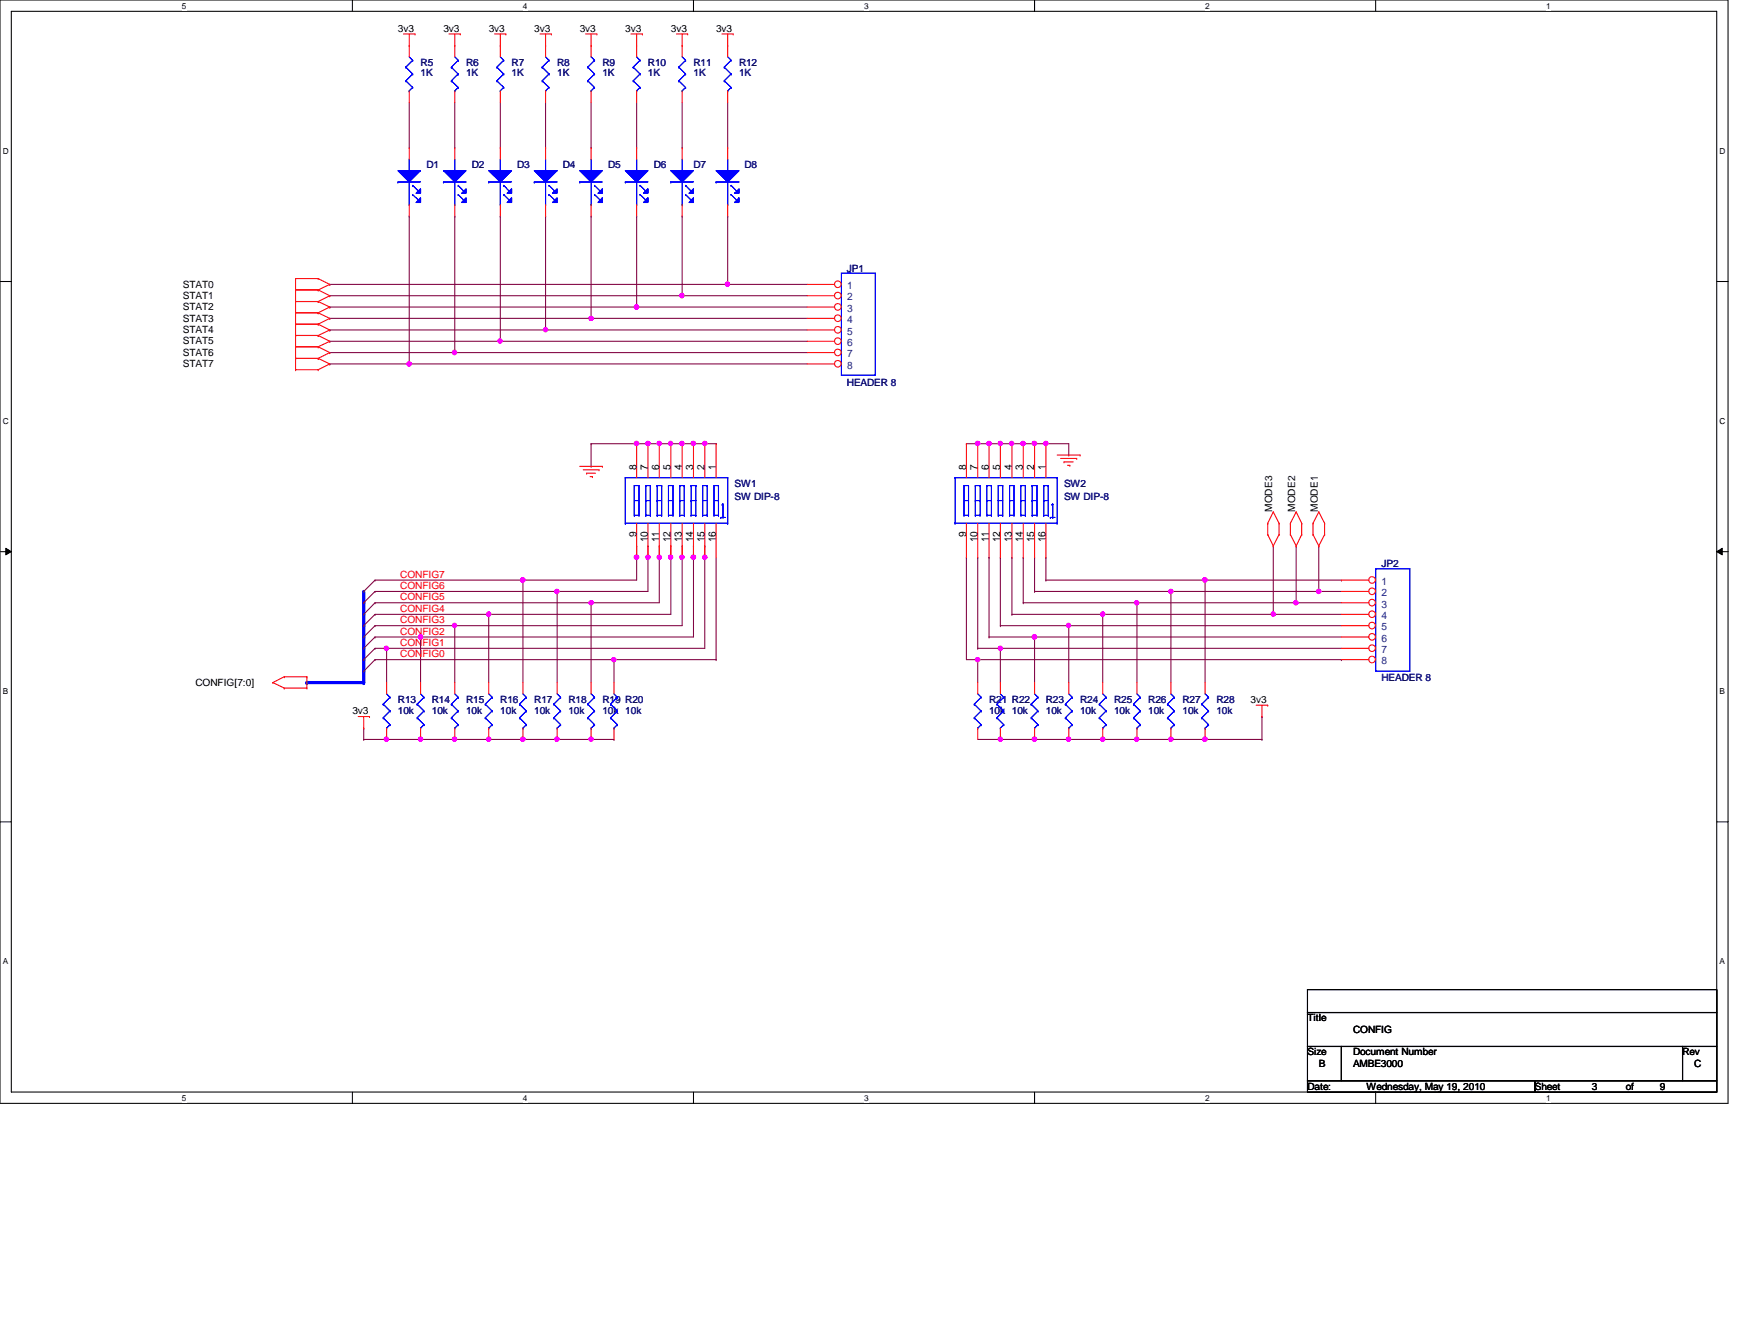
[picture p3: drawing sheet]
<svg xmlns="http://www.w3.org/2000/svg" width="279mm" height="216mm" viewBox="0 0 279 216" stroke-linecap="round" stroke-linejoin="round" font-family="sans-serif">
<defs><g id="words">
<g font-size="1.7" fill="#004080">
<text x="136.3" y="46.5">1</text>
<text x="136.3" y="48.3">2</text>
<text x="136.3" y="50.1">3</text>
<text x="136.3" y="51.9">4</text>
<text x="136.3" y="53.8">5</text>
<text x="136.3" y="55.6">6</text>
<text x="136.3" y="57.4">7</text>
<text x="136.3" y="59.3">8</text>
<text x="222.2" y="94">1</text>
<text x="222.2" y="95.8">2</text>
<text x="222.2" y="97.7">3</text>
<text x="222.2" y="99.5">4</text>
<text x="222.2" y="101.3">5</text>
<text x="222.2" y="103.2">6</text>
<text x="222.2" y="105">7</text>
<text x="222.2" y="106.8">8</text>
</g>
<g font-size="1.7">
<text x="102.4" y="75.5" transform="rotate(-90 102.4 75.5)">8</text>
<text x="104.2" y="75.5" transform="rotate(-90 104.2 75.5)">7</text>
<text x="106" y="75.5" transform="rotate(-90 106 75.5)">6</text>
<text x="107.9" y="75.5" transform="rotate(-90 107.9 75.5)">5</text>
<text x="109.7" y="75.5" transform="rotate(-90 109.7 75.5)">4</text>
<text x="111.5" y="75.5" transform="rotate(-90 111.5 75.5)">3</text>
<text x="113.3" y="75.5" transform="rotate(-90 113.3 75.5)">2</text>
<text x="115.1" y="75.5" transform="rotate(-90 115.1 75.5)">1</text>
<text x="155.4" y="75.5" transform="rotate(-90 155.4 75.5)">8</text>
<text x="157.2" y="75.5" transform="rotate(-90 157.2 75.5)">7</text>
<text x="159" y="75.5" transform="rotate(-90 159 75.5)">6</text>
<text x="160.9" y="75.5" transform="rotate(-90 160.9 75.5)">5</text>
<text x="162.7" y="75.5" transform="rotate(-90 162.7 75.5)">4</text>
<text x="164.5" y="75.5" transform="rotate(-90 164.5 75.5)">3</text>
<text x="166.4" y="75.5" transform="rotate(-90 166.4 75.5)">2</text>
<text x="168.2" y="75.5" transform="rotate(-90 168.2 75.5)">1</text>
<text x="102.4" y="86.3" transform="rotate(-90 102.4 86.3)">9</text>
<text x="104.2" y="87.2" transform="rotate(-90 104.2 87.2)">10</text>
<text x="106" y="87.2" transform="rotate(-90 106 87.2)">11</text>
<text x="107.9" y="87.2" transform="rotate(-90 107.9 87.2)">12</text>
<text x="109.7" y="87.2" transform="rotate(-90 109.7 87.2)">13</text>
<text x="111.5" y="87.2" transform="rotate(-90 111.5 87.2)">14</text>
<text x="113.3" y="87.2" transform="rotate(-90 113.3 87.2)">15</text>
<text x="115.1" y="87.2" transform="rotate(-90 115.1 87.2)">16</text>
<text x="155.4" y="86.3" transform="rotate(-90 155.4 86.3)">9</text>
<text x="157.2" y="87.2" transform="rotate(-90 157.2 87.2)">10</text>
<text x="159" y="87.2" transform="rotate(-90 159 87.2)">11</text>
<text x="160.9" y="87.2" transform="rotate(-90 160.9 87.2)">12</text>
<text x="162.7" y="87.2" transform="rotate(-90 162.7 87.2)">13</text>
<text x="164.5" y="87.2" transform="rotate(-90 164.5 87.2)">14</text>
<text x="166.4" y="87.2" transform="rotate(-90 166.4 87.2)">15</text>
<text x="168.2" y="87.2" transform="rotate(-90 168.2 87.2)">16</text>
</g>
<g font-size="1.6">
<text x="64" y="5.1">3v3</text>
<text x="71.3" y="5.1">3v3</text>
<text x="78.6" y="5.1">3v3</text>
<text x="85.9" y="5.1">3v3</text>
<text x="93.3" y="5.1">3v3</text>
<text x="100.6" y="5.1">3v3</text>
<text x="107.9" y="5.1">3v3</text>
<text x="115.2" y="5.1">3v3</text>
<text x="29.4" y="46.2">STAT0</text>
<text x="29.4" y="48">STAT1</text>
<text x="29.4" y="49.9">STAT2</text>
<text x="29.4" y="51.7">STAT3</text>
<text x="29.4" y="53.6">STAT4</text>
<text x="29.4" y="55.4">STAT5</text>
<text x="29.4" y="57.2">STAT6</text>
<text x="29.4" y="59.1">STAT7</text>
<text x="204.6" y="82.3" transform="rotate(-90 204.6 82.3)">MODE3</text>
<text x="208.3" y="82.3" transform="rotate(-90 208.3 82.3)">MODE2</text>
<text x="212" y="82.3" transform="rotate(-90 212 82.3)">MODE1</text>
<text x="31.5" y="110.2">CONFIG[7:0]</text>
<text x="201.2" y="113">3v3</text>
<text x="56.7" y="114.8">3v3</text>
<text x="210.3" y="164.2">Title</text>
<text x="217.6" y="166">CONFIG</text>
<text x="210.3" y="169.7">Size</text>
<text x="212.1" y="171.5">B</text>
<text x="217.6" y="169.7">Document Number</text>
<text x="217.6" y="171.5">AMBE3000</text>
<text x="270.6" y="169.7">Rev</text>
<text x="272.5" y="171.5">C</text>
<text x="210.3" y="175.2">Date:</text>
<text x="219.8" y="175.2">Wednesday, May 19, 2010</text>
<text x="246.9" y="175.2">Sheet</text>
<text x="256" y="175.2">3</text>
<text x="261.5" y="175.2">of</text>
<text x="267" y="175.2">9</text>
</g>
<g font-size="1.6" fill="#000080">
<text x="67.6" y="10.6">R5</text>
<text x="75" y="10.6">R6</text>
<text x="82.3" y="10.6">R7</text>
<text x="89.6" y="10.6">R8</text>
<text x="96.9" y="10.6">R9</text>
<text x="104.2" y="10.6">R10</text>
<text x="111.5" y="10.6">R11</text>
<text x="118.9" y="10.6">R12</text>
<text x="67.6" y="12.2">1K</text>
<text x="75" y="12.2">1K</text>
<text x="82.3" y="12.2">1K</text>
<text x="89.6" y="12.2">1K</text>
<text x="96.9" y="12.2">1K</text>
<text x="104.2" y="12.2">1K</text>
<text x="111.5" y="12.2">1K</text>
<text x="118.9" y="12.2">1K</text>
<text x="68.6" y="27.1">D1</text>
<text x="75.9" y="27.1">D2</text>
<text x="83.2" y="27.1">D3</text>
<text x="90.5" y="27.1">D4</text>
<text x="97.8" y="27.1">D5</text>
<text x="105.2" y="27.1">D6</text>
<text x="111.5" y="27.1">D7</text>
<text x="119.8" y="27.1">D8</text>
<text x="136.2" y="43.7">JP1</text>
<text x="136.2" y="62">HEADER 8</text>
<text x="118.2" y="78.2">SW1</text>
<text x="118.2" y="80.4">SW DIP-8</text>
<text x="171.2" y="78.2">SW2</text>
<text x="171.2" y="80.4">SW DIP-8</text>
<text x="222.2" y="91.2">JP2</text>
<text x="64" y="113">R13</text>
<text x="69.5" y="113">R14</text>
<text x="75" y="113">R15</text>
<text x="80.5" y="113">R16</text>
<text x="85.9" y="113">R17</text>
<text x="91.4" y="113">R18</text>
<text x="96.9" y="113">R19 R20</text>
<text x="159.1" y="113">R21 R22</text>
<text x="168.2" y="113">R23</text>
<text x="173.7" y="113">R24</text>
<text x="179.2" y="113">R25</text>
<text x="184.7" y="113">R26</text>
<text x="190.2" y="113">R27</text>
<text x="195.7" y="113">R28</text>
<text x="222.2" y="109.5">HEADER 8</text>
<text x="64" y="114.8">10k</text>
<text x="69.5" y="114.8">10k</text>
<text x="75" y="114.8">10k</text>
<text x="80.5" y="114.8">10k</text>
<text x="85.9" y="114.8">10k</text>
<text x="91.4" y="114.8">10k</text>
<text x="96.9" y="114.8">10k 10k</text>
<text x="159.1" y="114.8">10k 10k</text>
<text x="168.2" y="114.8">10k</text>
<text x="173.7" y="114.8">10k</text>
<text x="179.2" y="114.8">10k</text>
<text x="184.7" y="114.8">10k</text>
<text x="190.2" y="114.8">10k</text>
<text x="195.7" y="114.8">10k</text>
</g>
<g font-size="1.6" fill="#f00">
<text x="64.4" y="94.7">CONFIG6</text>
<text x="64.4" y="92.9">CONFIG7</text>
<text x="64.4" y="98.4">CONFIG4</text>
<text x="64.4" y="100.2">CONFIG3</text>
<text x="64.4" y="96.5">CONFIG5</text>
<text x="64.4" y="103.8">CONFIG1</text>
<text x="64.4" y="102">CONFIG2</text>
<text x="64.4" y="105.7">CONFIG0</text>
</g>
<g font-size="1.3">
<text x="29.3" y="1.4">5</text>
<text x="84.1" y="1.4">4</text>
<text x="139" y="1.4">3</text>
<text x="193.8" y="1.4">2</text>
<text x="248.7" y="1.4">1</text>
<text x=".5" y="24.7">D</text>
<text x="276.6" y="24.7">D</text>
<text x=".5" y="68.2">C</text>
<text x="276.6" y="68.2">C</text>
<text x=".5" y="111.6">B</text>
<text x="276.6" y="111.6">B</text>
<text x=".5" y="155">A</text>
<text x="276.6" y="155">A</text>
<text x="29.3" y="177">5</text>
<text x="84.1" y="177">4</text>
<text x="139" y="177">3</text>
<text x="193.8" y="177">2</text>
<text x="248.7" y="177">1</text>
</g>
</g></defs>
<path d="M0 0h278v177.4h-278zM1.8 1.8h274.3v173.8h-274.3z" fill="none" stroke="#000" stroke-width=".17"/>
<g fill="#fff">
<path d="M29.3 .2h.7v1.5h-.7z"/>
<path d="M29.3 175.8h.7v1.4h-.7z"/>
</g>
<path d="M56.7 0v1.8M56.7 175.6v1.8" fill="none" stroke="#000" stroke-width=".17"/>
<g fill="#fff">
<path d="M84.1 .2h.7v1.5h-.7z"/>
<path d="M84.1 175.8h.7v1.4h-.7z"/>
</g>
<path d="M111.5 0v1.8M111.5 175.6v1.8" fill="none" stroke="#000" stroke-width=".17"/>
<g fill="#fff">
<path d="M139 .2h.7v1.5h-.7z"/>
<path d="M139 175.8h.7v1.4h-.7z"/>
</g>
<path d="M166.4 0v1.8M166.4 175.6v1.8" fill="none" stroke="#000" stroke-width=".17"/>
<g fill="#fff">
<path d="M193.8 .2h.8v1.5h-.8z"/>
<path d="M193.8 175.8h.8v1.4h-.8z"/>
</g>
<path d="M221.3 0v1.8M221.3 175.6v1.8" fill="none" stroke="#000" stroke-width=".17"/>
<g fill="#fff">
<path d="M248.7 .2h.7v1.5h-.7z"/>
<path d="M248.7 175.8h.7v1.4h-.7z"/>
<path d="M.5 23.5h.9v1.5h-.9z"/>
<path d="M276.6 23.5h.9v1.5h-.9z"/>
<path d="M.5 67h.9v1.5h-.9z"/>
<path d="M276.6 67h.9v1.5h-.9z"/>
</g>
<path d="M0 45.3h1.8M276.1 45.3h1.9" fill="none" stroke="#000" stroke-width=".17"/>
<g fill="#fff">
<path d="M.5 110.4h.8v1.5h-.8z"/>
<path d="M276.6 110.4h.9v1.5h-.9z"/>
</g>
<path d="M0 88.7h1.8M276.1 88.7h1.9" fill="none" stroke="#000" stroke-width=".17"/>
<path d="M.9 88.1l.9 .6-.9 .5zM276.1 88.7l.9-.6v1.1z" fill="#000"/>
<path d="M.9 88.1l.9 .6-.9 .5zM276.1 88.7l.9-.6v1.1z" fill="none" stroke="#000" stroke-width=".16"/>
<g fill="#fff">
<path d="M.5 153.8h.8v1.5h-.8z"/>
<path d="M276.6 153.8h.9v1.5h-.9z"/>
</g>
<path d="M0 132.1h1.8M276.1 132.1h1.9" fill="none" stroke="#000" stroke-width=".17"/>
<path d="M111.5 71.3h.1M111.5 71.3h1.9" fill="none" stroke="#800040" stroke-width=".17"/>
<circle cx="111.5" cy="71.3" r=".36" fill="#f0f"/>
<circle cx="111.5" cy="71.3" r=".36" fill="none" stroke="#f0f" stroke-width=".17"/>
<path d="M107.9 71.3h.1M107.9 71.3h1.8" fill="none" stroke="#800040" stroke-width=".17"/>
<circle cx="107.9" cy="71.3" r=".34" fill="#f0f"/>
<circle cx="107.9" cy="71.3" r=".34" fill="none" stroke="#f0f" stroke-width=".17"/>
<path d="M109.7 71.3h.1M109.7 71.3h1.8" fill="none" stroke="#800040" stroke-width=".17"/>
<circle cx="109.7" cy="71.3" r=".34" fill="#f0f"/>
<circle cx="109.7" cy="71.3" r=".34" fill="none" stroke="#f0f" stroke-width=".17"/>
<path d="M95.1 71.3h.1M95.1 71.3h7.3M104.2 71.3h.1M104.2 71.3h1.8" fill="none" stroke="#800040" stroke-width=".17"/>
<circle cx="104.2" cy="71.3" r=".34" fill="#f0f"/>
<circle cx="104.2" cy="71.3" r=".34" fill="none" stroke="#f0f" stroke-width=".17"/>
<path d="M102.4 71.3h.1M102.4 71.3h1.8" fill="none" stroke="#800040" stroke-width=".17"/>
<circle cx="102.4" cy="71.3" r=".36" fill="#f0f"/>
<circle cx="102.4" cy="71.3" r=".36" fill="none" stroke="#f0f" stroke-width=".17"/>
<path d="M106 71.3h.1M106 71.3h1.9" fill="none" stroke="#800040" stroke-width=".17"/>
<circle cx="106" cy="71.3" r=".34" fill="#f0f"/>
<circle cx="106" cy="71.3" r=".34" fill="none" stroke="#f0f" stroke-width=".17"/>
<path d="M157.3 71.3h.1M157.3 71.3h1.8" fill="none" stroke="#800040" stroke-width=".17"/>
<circle cx="157.2" cy="71.3" r=".36" fill="#f0f"/>
<circle cx="157.2" cy="71.3" r=".36" fill="none" stroke="#f0f" stroke-width=".17"/>
<path d="M168.2 71.3h.1M168.2 71.3h3.7" fill="none" stroke="#800040" stroke-width=".17"/>
<circle cx="168.2" cy="71.3" r=".34" fill="#f0f"/>
<circle cx="168.2" cy="71.3" r=".34" fill="none" stroke="#f0f" stroke-width=".17"/>
<path d="M159.1 71.3h.1M159.1 71.3h1.8" fill="none" stroke="#800040" stroke-width=".17"/>
<circle cx="159.1" cy="71.3" r=".34" fill="#f0f"/>
<circle cx="159.1" cy="71.3" r=".34" fill="none" stroke="#f0f" stroke-width=".17"/>
<path d="M160.9 71.3h.1M160.9 71.3h1.9" fill="none" stroke="#800040" stroke-width=".17"/>
<circle cx="160.9" cy="71.3" r=".34" fill="#f0f"/>
<circle cx="160.9" cy="71.3" r=".34" fill="none" stroke="#f0f" stroke-width=".17"/>
<path d="M162.8 71.3h.1M162.8 71.3h1.8" fill="none" stroke="#800040" stroke-width=".17"/>
<circle cx="162.7" cy="71.3" r=".34" fill="#f0f"/>
<circle cx="162.7" cy="71.3" r=".34" fill="none" stroke="#f0f" stroke-width=".17"/>
<path d="M164.6 71.3h.1M164.6 71.3h1.8" fill="none" stroke="#800040" stroke-width=".17"/>
<circle cx="164.5" cy="71.3" r=".34" fill="#f0f"/>
<circle cx="164.5" cy="71.3" r=".34" fill="none" stroke="#f0f" stroke-width=".17"/>
<path d="M102.4 89.6h.1M102.4 89.6v3.7" fill="none" stroke="#800040" stroke-width=".17"/>
<circle cx="102.4" cy="89.6" r=".36" fill="#f0f"/>
<circle cx="102.4" cy="89.6" r=".36" fill="none" stroke="#f0f" stroke-width=".17"/>
<path d="M104.2 89.6h.1M104.2 89.6v5.5" fill="none" stroke="#800040" stroke-width=".17"/>
<circle cx="104.2" cy="89.6" r=".34" fill="#f0f"/>
<circle cx="104.2" cy="89.6" r=".34" fill="none" stroke="#f0f" stroke-width=".17"/>
<path d="M89.6 95.1h.1M89.6 95.1h14.6" fill="none" stroke="#800040" stroke-width=".17"/>
<circle cx="89.6" cy="95.1" r=".34" fill="#f0f"/>
<circle cx="89.6" cy="95.1" r=".34" fill="none" stroke="#f0f" stroke-width=".17"/>
<path d="M106 89.6h.1M106 89.6v7.3" fill="none" stroke="#800040" stroke-width=".17"/>
<circle cx="106" cy="89.6" r=".34" fill="#f0f"/>
<circle cx="106" cy="89.6" r=".34" fill="none" stroke="#f0f" stroke-width=".17"/>
<path d="M107.9 89.6h.1M107.9 89.6v9.2" fill="none" stroke="#800040" stroke-width=".17"/>
<circle cx="107.9" cy="89.6" r=".34" fill="#f0f"/>
<circle cx="107.9" cy="89.6" r=".34" fill="none" stroke="#f0f" stroke-width=".17"/>
<path d="M78.6 98.8h.1M78.6 98.8h29.3" fill="none" stroke="#800040" stroke-width=".17"/>
<circle cx="78.6" cy="98.7" r=".34" fill="#f0f"/>
<circle cx="78.6" cy="98.7" r=".34" fill="none" stroke="#f0f" stroke-width=".17"/>
<path d="M109.7 89.6h.1M109.7 89.6v11" fill="none" stroke="#800040" stroke-width=".17"/>
<circle cx="109.7" cy="89.6" r=".34" fill="#f0f"/>
<circle cx="109.7" cy="89.6" r=".34" fill="none" stroke="#f0f" stroke-width=".17"/>
<path d="M73.2 100.6h.1M73.2 100.6h36.5" fill="none" stroke="#800040" stroke-width=".17"/>
<circle cx="73.1" cy="100.5" r=".34" fill="#f0f"/>
<circle cx="73.1" cy="100.5" r=".34" fill="none" stroke="#f0f" stroke-width=".17"/>
<path d="M111.5 89.6h.1M111.5 89.6v12.8" fill="none" stroke="#800040" stroke-width=".17"/>
<circle cx="111.5" cy="89.6" r=".36" fill="#f0f"/>
<circle cx="111.5" cy="89.6" r=".36" fill="none" stroke="#f0f" stroke-width=".17"/>
<path d="M67.6 102.4h.1M67.6 102.4h43.9" fill="none" stroke="#800040" stroke-width=".17"/>
<circle cx="67.6" cy="102.4" r=".35" fill="#f0f"/>
<circle cx="67.6" cy="102.4" r=".35" fill="none" stroke="#f0f" stroke-width=".17"/>
<path d="M113.4 89.6h.1M113.4 89.6v14.6" fill="none" stroke="#800040" stroke-width=".17"/>
<circle cx="113.4" cy="89.6" r=".34" fill="#f0f"/>
<circle cx="113.4" cy="89.6" r=".34" fill="none" stroke="#f0f" stroke-width=".17"/>
<path d="M62.2 104.2h.1M62.2 104.2h51.2" fill="none" stroke="#800040" stroke-width=".17"/>
<circle cx="62.1" cy="104.2" r=".34" fill="#f0f"/>
<circle cx="62.1" cy="104.2" r=".34" fill="none" stroke="#f0f" stroke-width=".17"/>
<g fill="none" stroke="#800040" stroke-width=".17">
<path d="M160.9 89.6h.1M160.9 89.6v11M162.8 89.6h.1M162.8 89.6v9.2M164.6 89.6h.1M164.6 89.6v7.3M166.4 89.6h.1M166.4 89.6v5.5M168.2 89.6h.1M168.2 89.6v3.7M204.8 98.8h.1M204.8 98.8h11"/>
<path d="M208.5 96.9h.1M208.5 96.9h7.3M212.1 95.1h.1M212.1 95.1h3.7M171.9 100.6h.1M171.9 100.6h43.9"/>
</g>
<circle cx="171.9" cy="100.5" r=".34" fill="#f0f"/>
<circle cx="171.9" cy="100.5" r=".34" fill="none" stroke="#f0f" stroke-width=".17"/>
<path d="M159.1 89.6h.1M159.1 89.6v12.8M166.4 102.4h.1M166.4 102.4h49.4" fill="none" stroke="#800040" stroke-width=".17"/>
<circle cx="166.4" cy="102.4" r=".37" fill="#f0f"/>
<circle cx="166.4" cy="102.4" r=".37" fill="none" stroke="#f0f" stroke-width=".17"/>
<path d="M157.3 89.6h.1M157.3 89.6v14.6M160.9 104.2h.1M160.9 104.2h54.9" fill="none" stroke="#800040" stroke-width=".17"/>
<circle cx="160.9" cy="104.2" r=".34" fill="#f0f"/>
<circle cx="160.9" cy="104.2" r=".34" fill="none" stroke="#f0f" stroke-width=".17"/>
<path d="M166.4 71.3h.1M166.4 71.3h1.8" fill="none" stroke="#800040" stroke-width=".17"/>
<circle cx="166.4" cy="71.3" r=".36" fill="#f0f"/>
<circle cx="166.4" cy="71.3" r=".36" fill="none" stroke="#f0f" stroke-width=".17"/>
<path d="M84.1 93.3h.1M84.1 93.3h18.3" fill="none" stroke="#800040" stroke-width=".17"/>
<circle cx="84.1" cy="93.2" r=".37" fill="#f0f"/>
<circle cx="84.1" cy="93.2" r=".37" fill="none" stroke="#f0f" stroke-width=".17"/>
<path d="M60.3 95.1h.1M60.3 95.1h29.3M89.6 95.1h.1M89.6 95.1v14.6M95.1 96.9h.1M95.1 96.9h10.9" fill="none" stroke="#800040" stroke-width=".17"/>
<circle cx="95.1" cy="96.9" r=".34" fill="#f0f"/>
<circle cx="95.1" cy="96.9" r=".34" fill="none" stroke="#f0f" stroke-width=".17"/>
<g fill="none" stroke="#800040" stroke-width=".17">
<path d="M60.3 98.8h.1M60.3 98.8h18.3M78.6 98.8h.1M78.6 98.8v10.9M162.8 98.8h.1M162.8 98.8h14.6M164.6 96.9h.1M164.6 96.9h18.3M166.4 95.1h.1M166.4 95.1h21.9M168.2 93.3h.1M168.2 93.3h25.6"/>
<path d="M177.4 98.8h.1M177.4 98.8v10.9M182.9 96.9h.1M182.9 96.9v12.8M188.3 95.1h.1M188.3 95.1v14.6M193.8 93.3h.1M193.8 93.3v16.4M60.3 100.6h.1M60.3 102.4h.1M60.3 104.2h.1M60.3 100.6h12.9"/>
<path d="M60.3 102.4h7.3M60.3 104.2h1.9M62.2 104.2h.1M62.2 104.2v5.5M67.6 102.4h.1M67.6 102.4v7.3M73.2 100.6h.1M73.2 100.6v9.1M89.6 118.9h.1M89.6 118.9h5.5M157.3 104.2h.1M157.3 104.2h3.6"/>
<path d="M159.1 102.4h.1M159.1 102.4h7.3M160.9 104.2h.1M160.9 100.6h.1M160.9 100.6h11M160.9 104.2v5.5M166.4 102.4h.1M166.4 102.4v7.3M171.9 100.6h.1M171.9 100.6v9.1"/>
</g>
<circle cx="89.6" cy="118.8" r=".34" fill="#f0f"/>
<circle cx="89.6" cy="118.8" r=".34" fill="none" stroke="#f0f" stroke-width=".17"/>
<path d="M84.1 118.9h.1M84.1 118.9h5.5" fill="none" stroke="#800040" stroke-width=".17"/>
<circle cx="84.1" cy="118.8" r=".36" fill="#f0f"/>
<circle cx="84.1" cy="118.8" r=".36" fill="none" stroke="#f0f" stroke-width=".17"/>
<path d="M67.6 118.9h.1M67.6 118.9h5.6" fill="none" stroke="#800040" stroke-width=".17"/>
<circle cx="67.6" cy="118.8" r=".34" fill="#f0f"/>
<circle cx="67.6" cy="118.8" r=".34" fill="none" stroke="#f0f" stroke-width=".17"/>
<path d="M58.5 118.9h.1M58.5 118.9h3.7M73.2 118.9h.1M73.2 118.9h5.4" fill="none" stroke="#800040" stroke-width=".17"/>
<circle cx="73.1" cy="118.8" r=".34" fill="#f0f"/>
<circle cx="73.1" cy="118.8" r=".34" fill="none" stroke="#f0f" stroke-width=".17"/>
<path d="M62.2 118.9h.1M62.2 118.9h5.4" fill="none" stroke="#800040" stroke-width=".17"/>
<circle cx="62.1" cy="118.8" r=".34" fill="#f0f"/>
<circle cx="62.1" cy="118.8" r=".34" fill="none" stroke="#f0f" stroke-width=".17"/>
<path d="M78.6 118.9h.1M78.6 118.9h5.5" fill="none" stroke="#800040" stroke-width=".17"/>
<circle cx="78.6" cy="118.8" r=".34" fill="#f0f"/>
<circle cx="78.6" cy="118.8" r=".34" fill="none" stroke="#f0f" stroke-width=".17"/>
<path d="M160.9 118.9h5.5M166.4 118.9h.1" fill="none" stroke="#800040" stroke-width=".17"/>
<circle cx="160.9" cy="118.8" r=".34" fill="#f0f"/>
<circle cx="160.9" cy="118.8" r=".34" fill="none" stroke="#f0f" stroke-width=".17"/>
<circle cx="166.4" cy="118.8" r=".36" fill="#f0f"/>
<circle cx="166.4" cy="118.8" r=".36" fill="none" stroke="#f0f" stroke-width=".17"/>
<path d="M182.9 118.9h5.4M188.3 118.9h.1" fill="none" stroke="#800040" stroke-width=".17"/>
<circle cx="188.3" cy="118.8" r=".34" fill="#f0f"/>
<circle cx="188.3" cy="118.8" r=".34" fill="none" stroke="#f0f" stroke-width=".17"/>
<path d="M171.9 118.9h5.5M177.4 118.9h.1" fill="none" stroke="#800040" stroke-width=".17"/>
<circle cx="177.4" cy="118.8" r=".34" fill="#f0f"/>
<circle cx="177.4" cy="118.8" r=".34" fill="none" stroke="#f0f" stroke-width=".17"/>
<path d="M166.4 118.9h5.5M171.9 118.9h.1" fill="none" stroke="#800040" stroke-width=".17"/>
<circle cx="171.9" cy="118.8" r=".34" fill="#f0f"/>
<circle cx="171.9" cy="118.8" r=".34" fill="none" stroke="#f0f" stroke-width=".17"/>
<path d="M177.4 118.9h5.5M182.9 118.9h.1M193.8 118.9h9.2M203 118.9h.1" fill="none" stroke="#800040" stroke-width=".17"/>
<circle cx="182.8" cy="118.8" r=".34" fill="#f0f"/>
<circle cx="182.8" cy="118.8" r=".34" fill="none" stroke="#f0f" stroke-width=".17"/>
<path d="M188.3 118.9h5.5M193.8 118.9h.1" fill="none" stroke="#800040" stroke-width=".17"/>
<circle cx="193.8" cy="118.8" r=".36" fill="#f0f"/>
<circle cx="193.8" cy="118.8" r=".36" fill="none" stroke="#f0f" stroke-width=".17"/>
<path d="M58.5 95.1v1.8" fill="none" stroke="#00f" stroke-width=".51"/>
<circle cx="58.5" cy="96.9" r=".25" fill="#00f"/>
<path d="M49.4 109.7h9.1" fill="none" stroke="#00f" stroke-width=".51"/>
<circle cx="49.4" cy="109.7" r=".25" fill="#00f"/>
<path d="M58.5 96.9v1.9" fill="none" stroke="#00f" stroke-width=".51"/>
<circle cx="58.5" cy="98.8" r=".25" fill="#00f"/>
<path d="M58.5 98.8v1.8" fill="none" stroke="#00f" stroke-width=".51"/>
<circle cx="58.5" cy="100.6" r=".25" fill="#00f"/>
<path d="M58.5 100.6v1.8" fill="none" stroke="#00f" stroke-width=".51"/>
<circle cx="58.5" cy="102.4" r=".25" fill="#00f"/>
<path d="M58.5 102.4v1.8" fill="none" stroke="#00f" stroke-width=".51"/>
<circle cx="58.5" cy="104.2" r=".25" fill="#00f"/>
<path d="M58.5 104.2v1.8" fill="none" stroke="#00f" stroke-width=".51"/>
<circle cx="58.5" cy="106" r=".25" fill="#00f"/>
<path d="M58.5 106v1.9" fill="none" stroke="#00f" stroke-width=".51"/>
<circle cx="58.5" cy="107.9" r=".25" fill="#00f"/>
<g fill="none" stroke="#800040" stroke-width=".17">
<path d="M113.4 71.3h1.8M115.2 71.3h.1M102.4 87.8h.1M102.4 87.8v1.8M104.2 87.8h.1M104.2 87.8v1.8M106 87.8h.1M106 87.8v1.8M107.9 87.8h.1M107.9 87.8v1.8M109.7 87.8h.1M109.7 87.8v1.8"/>
<path d="M111.5 87.8h.1M111.5 87.8v1.8M113.4 87.8h.1M113.4 87.8v1.8"/>
</g>
<circle cx="113.4" cy="71.3" r=".34" fill="#f0f"/>
<circle cx="113.4" cy="71.3" r=".34" fill="none" stroke="#f0f" stroke-width=".17"/>
<path d="M155.4 71.3h.1M155.4 71.3h1.9M115.2 89.6v16.4M98.8 106h.1M98.8 106h16.4M115.2 106h.1" fill="none" stroke="#800040" stroke-width=".17"/>
<circle cx="98.7" cy="106" r=".34" fill="#f0f"/>
<circle cx="98.7" cy="106" r=".34" fill="none" stroke="#f0f" stroke-width=".17"/>
<path d="M155.4 89.6h.1M155.4 89.6v16.4h1.9M157.3 106h.1" fill="none" stroke="#800040" stroke-width=".17"/>
<path d="M58.5 107.9v1.8" fill="none" stroke="#00f" stroke-width=".51"/>
<circle cx="58.5" cy="109.7" r=".25" fill="#00f"/>
<path d="M60.3 106h.1M60.3 106h38.5M95.1 118.9h3.7M98.8 106h.1M98.8 118.9h.1M98.8 106v3.7M157.3 106h.1M157.3 118.9h3.6M157.3 106v3.7M160.9 118.9h.1" fill="none" stroke="#800040" stroke-width=".17"/>
<circle cx="95.1" cy="118.8" r=".34" fill="#f0f"/>
<circle cx="95.1" cy="118.8" r=".34" fill="none" stroke="#f0f" stroke-width=".17"/>
<path d="M95.1 75h.1M95.1 71.3v3.7M171.9 73.2h.1M171.9 71.3v1.9M58.5 117.1h.1M58.5 117.1v1.8M157.3 106h58.5M203 115.2h.1M203 115.2v3.7M215.8 106h.1" fill="none" stroke="#800040" stroke-width=".17"/>
<circle cx="157.2" cy="106" r=".36" fill="#f0f"/>
<circle cx="157.2" cy="106" r=".36" fill="none" stroke="#f0f" stroke-width=".17"/>
<path d="M193.8 93.3h22M215.8 93.3h.1" fill="none" stroke="#800040" stroke-width=".17"/>
<circle cx="193.8" cy="93.2" r=".37" fill="#f0f"/>
<circle cx="193.8" cy="93.2" r=".37" fill="none" stroke="#f0f" stroke-width=".17"/>
<path d="M87.8 34.8h.1M87.8 34.8v18.2" fill="none" stroke="#800040" stroke-width=".17"/>
<circle cx="87.8" cy="53" r=".34" fill="#f0f"/>
<circle cx="87.8" cy="53" r=".34" fill="none" stroke="#f0f" stroke-width=".17"/>
<path d="M95.1 34.8h.1M95.1 34.8v16.4M102.4 34.8h.1M102.4 34.8v14.6M109.7 34.8h.1M109.7 34.8v12.7" fill="none" stroke="#800040" stroke-width=".17"/>
<circle cx="109.7" cy="47.5" r=".35" fill="#f0f"/>
<circle cx="109.7" cy="47.5" r=".35" fill="none" stroke="#f0f" stroke-width=".17"/>
<path d="M117.1 34.8h.1M117.1 34.8v10.9M117.1 45.7h.1M117.1 45.7h12.7" fill="none" stroke="#800040" stroke-width=".17"/>
<circle cx="117" cy="45.7" r=".34" fill="#f0f"/>
<circle cx="117" cy="45.7" r=".34" fill="none" stroke="#f0f" stroke-width=".17"/>
<path d="M53 45.7h.1M53 47.5h.1M53 45.7h64.1M53 47.5h76.8M102.4 49.4h.1M102.4 49.4h27.4M109.7 47.5h.1" fill="none" stroke="#800040" stroke-width=".17"/>
<circle cx="102.4" cy="49.4" r=".36" fill="#f0f"/>
<circle cx="102.4" cy="49.4" r=".36" fill="none" stroke="#f0f" stroke-width=".17"/>
<path d="M53 49.4h.1M53 49.4h49.4M95.1 51.2h.1M95.1 51.2h34.7" fill="none" stroke="#800040" stroke-width=".17"/>
<circle cx="95.1" cy="51.2" r=".34" fill="#f0f"/>
<circle cx="95.1" cy="51.2" r=".34" fill="none" stroke="#f0f" stroke-width=".17"/>
<path d="M53 51.2h.1M53 53h.1M53 51.2h42.1M53 53h76.8M80.5 54.9h.1M80.5 54.9h49.3M87.8 53h.1" fill="none" stroke="#800040" stroke-width=".17"/>
<circle cx="80.4" cy="54.8" r=".34" fill="#f0f"/>
<circle cx="80.4" cy="54.8" r=".34" fill="none" stroke="#f0f" stroke-width=".17"/>
<path d="M80.5 34.8h.1M80.5 34.8v20.1h-27.5M53 54.9h.1M73.2 56.7h.1M73.2 56.7h56.6" fill="none" stroke="#800040" stroke-width=".17"/>
<circle cx="73.1" cy="56.7" r=".35" fill="#f0f"/>
<circle cx="73.1" cy="56.7" r=".35" fill="none" stroke="#f0f" stroke-width=".17"/>
<path d="M65.8 34.8h.1M65.8 34.8v23.7M73.2 34.8h.1M73.2 34.8v21.9M65.8 58.5h.1M65.8 58.5h64" fill="none" stroke="#800040" stroke-width=".17"/>
<circle cx="65.8" cy="58.5" r=".36" fill="#f0f"/>
<circle cx="65.8" cy="58.5" r=".36" fill="none" stroke="#f0f" stroke-width=".17"/>
<g fill="none" stroke="#800040" stroke-width=".17">
<path d="M65.8 16.5v7.2M73.2 16.5v7.2M80.5 16.5v7.2M87.8 16.5v7.2M95.1 16.5v7.2M102.4 16.5v7.2M109.7 16.5v7.2M117.1 16.5v7.2M65.8 23.7h.1M73.2 23.7h.1M80.5 23.7h.1M87.8 23.7h.1"/>
<path d="M95.1 23.7h.1M102.4 23.7h.1M109.7 23.7h.1M117.1 23.7h.1M53 56.7h.1M53 58.5h.1M53 56.7h20.2M53 58.5h12.8M60.3 93.3h.1M60.3 96.9h.1M60.3 93.3h23.8M60.3 96.9h34.8"/>
<path d="M84.1 93.3h.1M84.1 93.3v16.4M95.1 96.9h.1M95.1 96.9v12.8M212.1 87.8h.1M212.1 87.8v7.3"/>
</g>
<circle cx="212.1" cy="95.1" r=".36" fill="#f0f"/>
<circle cx="212.1" cy="95.1" r=".36" fill="none" stroke="#f0f" stroke-width=".17"/>
<path d="M188.3 95.1h.1M188.3 95.1h23.8" fill="none" stroke="#800040" stroke-width=".17"/>
<circle cx="188.3" cy="95.1" r=".34" fill="#f0f"/>
<circle cx="188.3" cy="95.1" r=".34" fill="none" stroke="#f0f" stroke-width=".17"/>
<path d="M208.5 87.8h.1M208.5 87.8v9.1" fill="none" stroke="#800040" stroke-width=".17"/>
<circle cx="208.4" cy="96.9" r=".34" fill="#f0f"/>
<circle cx="208.4" cy="96.9" r=".34" fill="none" stroke="#f0f" stroke-width=".17"/>
<path d="M182.9 96.9h.1M182.9 96.9h25.6" fill="none" stroke="#800040" stroke-width=".17"/>
<circle cx="182.8" cy="96.9" r=".34" fill="#f0f"/>
<circle cx="182.8" cy="96.9" r=".34" fill="none" stroke="#f0f" stroke-width=".17"/>
<path d="M204.8 87.8h.1M204.8 87.8v11" fill="none" stroke="#800040" stroke-width=".17"/>
<circle cx="204.8" cy="98.7" r=".34" fill="#f0f"/>
<circle cx="204.8" cy="98.7" r=".34" fill="none" stroke="#f0f" stroke-width=".17"/>
<path d="M177.4 98.8h.1M177.4 98.8h27.4" fill="none" stroke="#800040" stroke-width=".17"/>
<circle cx="177.4" cy="98.7" r=".34" fill="#f0f"/>
<circle cx="177.4" cy="98.7" r=".34" fill="none" stroke="#f0f" stroke-width=".17"/>
<g fill="none" stroke="#f00" stroke-width=".17">
<path d="M64.9 5.5h1.9M65.8 7.3h.1M65.8 5.5v1.8M66.8 5.5h.1M72.2 5.5h1.8M73.2 7.3h.1M73.2 5.5v1.8M74 5.5h.1M79.5 5.5h1.9M80.5 7.3h.1M80.5 5.5v1.8M81.4 5.5h.1"/>
<path d="M86.9 5.5h1.8M87.8 7.3h.1M87.8 5.5v1.8M88.7 5.5h.1M94.2 5.5h1.8M95.1 7.3h.1M95.1 5.5v1.8M96 5.5h.1M101.5 5.5h1.8M102.4 7.3h.1M102.4 5.5v1.8M103.3 5.5h.1"/>
<path d="M108.8 5.5h1.8M109.7 7.3h.1M109.7 5.5v1.8M110.6 5.5h.1M116.1 5.5h1.8M117.1 7.3h.1M117.1 5.5v1.8M117.9 5.5h.1M47.5 46.6h.1M47.5 44.8h.1M47.5 48.5h.1M47.5 50.3h.1"/>
<path d="M47.5 52.1h.1M47.5 53.9h.1M47.5 55.8h.1M47.5 57.6h.1M47.5 59.4h.1M47.5 44.8h3.7M47.5 46.6h3.7M47.5 44.8v14.6M47.5 48.5h3.7M47.5 50.3h3.7M47.5 52.1h3.7M47.5 53.9h3.7"/>
<path d="M47.5 55.8h3.7M47.5 57.6h3.7M47.5 59.4h3.7M51.2 44.8h.1M51.2 46.6h.1M51.2 48.5h.1M51.2 50.3h.1M51.2 52.1h.1M51.2 53.9h.1M51.2 55.8h.1M51.2 57.6h.1M51.2 59.4h.1"/>
<path d="M51.2 44.8l1.8 .9M51.2 46.6l1.8 .9M51.2 48.5l1.8 .9M51.2 50.3l1.8 .9M51.2 52.1l1.8 .9M51.2 53.9l1.8 1M51.2 55.8l1.8 .9M51.2 57.6l1.8 .9M53 45.7h.1M53 47.5h.1M53 49.4h.1M53 51.2h.1"/>
<path d="M53 53h.1M53 54.9h.1M53 56.7h.1M53 58.5h.1M53 45.7l-1.8 .9M53 47.5l-1.8 1M53 49.4l-1.8 .9M53 51.2l-1.8 .9M53 53l-1.8 .9M53 54.9l-1.8 .9M53 56.7l-1.8 .9M53 58.5l-1.8 .9"/>
<path d="M93.3 75h3.6M93.8 75.5h2.6M94.4 76.1h.1M94.4 76.1h1.4M94.9 76.6h.4M95.3 76.6h.1M96.4 75.5h.1M96.9 75h.1M102.4 71.3v5.5M104.2 71.3v5.5M106 71.3v5.5M107.9 71.3v5.5"/>
<path d="M109.7 71.3v5.5M111.5 71.3v5.5M113.4 71.3v5.5M115.2 71.3v5.5M170.1 73.2h3.6M170.6 73.7h2.6M171.2 74.3h.1M171.2 74.3h1.4M171.7 74.8h.4M172.1 74.8h.1M173.2 73.7h.1M173.7 73.2h.1"/>
<path d="M102.4 84.1v5.5M104.2 84.1v5.5M106 84.1v5.5M107.9 84.1v5.5M109.7 84.1v5.5M111.5 84.1v5.5M113.4 84.1v5.5M115.2 84.1v5.5M203.9 85.9h.1M203.9 84.1h.1M203.9 85.9l.9 1.9M203.9 84.1v1.8"/>
<path d="M204.8 82.3h.1M204.8 87.8h.1M204.8 82.3l-.9 1.8M204.8 82.3l.9 1.8M205.7 84.1h.1M205.7 85.9h.1M205.7 84.1v1.8M205.7 85.9l-.9 1.9M207.6 85.9h.1M207.6 84.1h.1M207.6 85.9l.9 1.9M207.6 84.1v1.8"/>
<path d="M208.5 82.3h.1M208.5 87.8h.1M208.5 82.3l-.9 1.8M208.5 82.3l.9 1.8M209.4 84.1h.1M209.4 85.9h.1M209.4 84.1v1.8M209.4 85.9l-.9 1.9M211.2 85.9h.1M211.2 84.1h.1M211.2 85.9l.9 1.9M211.2 84.1v1.8"/>
<path d="M212.1 82.3h.1M212.1 87.8h.1M212.1 82.3l-.9 1.8M212.1 82.3l1 1.8M213.1 84.1h.1M213.1 85.9h.1M213.1 84.1v1.8M213.1 85.9l-1 1.9M43.9 109.7h.1M43.9 109.7l1.8 .9M45.7 108.8h.1M45.7 110.6h.1"/>
<path d="M45.7 108.8l-1.8 .9M45.7 108.8h3.7M45.7 110.6h3.7M49.4 108.8h.1M49.4 110.6h.1M49.4 108.8v1.8M57.6 115.2h1.8M58.5 117.1h.1M58.5 115.2v1.9M59.4 115.2h.1M89.6 109.7v1.8M89.6 117.1v1.8"/>
<path d="M157.3 109.7v1.8M157.3 117.1v1.8M202.1 113.4h1.8M203 115.2h.1M203 113.4v1.8M203.9 113.4h.1"/>
</g>
<g fill="none" stroke="#800040" stroke-width=".17">
<path d="M58.5 95.1h.1M58.5 96.9h.1M58.5 98.8h.1M60.3 93.3l-1.8 1.8M60.3 95.1l-1.8 1.8M60.3 96.9l-1.8 1.9M60.3 98.8l-1.8 1.8M58.5 100.6h.1M58.5 102.4h.1M58.5 104.2h.1M58.5 106h.1M58.5 107.9h.1"/>
<path d="M60.3 100.6l-1.8 1.8M60.3 102.4l-1.8 1.8M60.3 104.2l-1.8 1.8M60.3 106l-1.8 1.9"/>
</g>
<path d="M210.3 159.1h65.8v3.7h-65.8zM210.3 162.8h65.8v5.4h-65.8zM210.3 168.2h5.5v5.5h-5.5zM210.3 173.7h36.6v1.9h-36.6zM215.8 168.2h54.8v5.5h-54.8zM246.9 173.7h29.2v1.9h-29.2zM270.6 168.2h5.5v5.5h-5.5z" fill="none" stroke="#000" stroke-width=".17"/>
<g fill="none" stroke="#00f" stroke-width=".17">
<path d="M100.6 76.8h.1M100.6 76.8h16.5M100.6 76.8v7.3M102 78.1h.1M102 78.1h.8M102 78.1v4.7M102.8 78.1h.1M102.8 78.1v4.7M103.9 78.1h.1M103.9 78.1h.7M103.9 78.1v4.7M104.6 78.1h.1"/>
<path d="M104.6 78.1v4.7M105.7 78.1h.1M105.7 78.1h.7M105.7 78.1v4.7M106.4 78.1h.1M106.4 78.1v4.7M107.5 78.1h.1M107.5 78.1h.7M107.5 78.1v4.7M108.2 78.1h.1M108.2 78.1v4.7M109.3 78.1h.1"/>
<path d="M109.3 78.1h.8M109.3 78.1v4.7M110.1 78.1h.1M110.1 78.1v4.7M111.2 78.1h.1M111.2 78.1h.7M111.2 78.1v4.7M111.9 78.1h.1M111.9 78.1v4.7M113 78.1h.1M113 78.1h.7M113 78.1v4.7"/>
<path d="M113.7 78.1h.1M113.7 78.1v4.7M114.9 78.1h.1M114.9 78.1v4.7M114.9 78.1h.7M115.6 78.1h.1M115.6 78.1v4.7M117.1 76.8h.1M117.1 76.8v7.3M100.6 84.1h.1M100.6 84.1h16.5M102 82.8h.1"/>
<path d="M102 80.5h.1M102 82.8h.8M102 80.5h.8M102.8 82.8h.1M103.9 82.8h.1M103.9 80.5h.1M103.9 82.8h.7M103.9 80.5h.7M104.6 82.8h.1M105.7 82.8h.1M105.7 80.5h.1M105.7 82.8h.7"/>
<path d="M105.7 80.5h.7M106.4 82.8h.1M107.5 82.8h.1M107.5 80.5h.1M107.5 82.8h.7M107.5 80.5h.7M108.2 82.8h.1M109.3 82.8h.1M109.3 80.5h.1M109.3 82.8h.8M109.3 80.5h.8M110.1 82.8h.1"/>
<path d="M111.2 82.8h.1M111.2 80.5h.1M111.2 82.8h.7M111.2 80.5h.7M111.9 82.8h.1M113 82.8h.1M113 80.5h.1M113 82.8h.7M113 80.5h.7M113.7 82.8h.1M114.9 82.8h.1M114.9 80.5h.1"/>
<path d="M114.9 82.8h.7M114.9 80.5h.7M115.6 82.8h.1M116 83.2h.1M116 83.2h.7M116.3 81h.1M116.3 83.2h.1M116.3 81l-.2 .2M116.3 81v2.2M117.1 84.1h.1M89.1 113.2h.1M89.1 115.4h.1"/>
<path d="M89.1 113.2l1.1 1.1M89.1 115.4l1.1 1.1M89.6 117.1h.1M89.6 111.5l.6 .6M90.2 112.1h.1M90.2 114.3h.1M90.2 116.5h.1M90.2 112.1l-1.1 1.1M90.2 114.3l-1.1 1.1M90.2 116.5l-.6 .6M156.7 113.2h.1M156.7 115.4h.1"/>
<path d="M156.7 113.2l1.1 1.1M156.7 115.4l1.1 1.1M157.3 117.1h.1M157.3 111.5l.5 .6M157.8 112.1h.1M157.8 114.3h.1M157.8 116.5h.1M157.8 112.1l-1.1 1.1M157.8 114.3l-1.1 1.1M157.8 116.5l-.5 .6"/>
</g>
<path d="M93.3 27.4h3.6l-1.8 1.9z" fill="#00f"/>
<path d="M93.3 27.4h3.6l-1.8 1.9z" fill="none" stroke="#00f" stroke-width=".17"/>
<path d="M96.2 31.1l.7-.7v.7z" fill="#00f"/>
<path d="M96.2 31.1l.7-.7v.7z" fill="none" stroke="#00f" stroke-width=".17"/>
<path d="M96.9 31.8v.8h-.7z" fill="#00f"/>
<path d="M93.3 29.3h.1M93.3 29.3h3.6M95.1 27.4h.1M95.1 32.9h.1M95.1 25.6v1.8M95.1 29.3v3.6M95.6 29.8h.1M95.6 31.3h.1M95.6 29.8l1 .9M95.6 31.3l1 .9M96.9 31.8v.8h-.7z" fill="none" stroke="#00f" stroke-width=".17"/>
<path d="M93.3 27.4h3.6l-1.8 1.9z" fill="#00f"/>
<path d="M93.3 27.4h3.6l-1.8 1.9z" fill="none" stroke="#00f" stroke-width=".17"/>
<path d="M96.2 31.1l.7-.7v.7z" fill="#00f"/>
<path d="M96.2 31.1l.7-.7v.7z" fill="none" stroke="#00f" stroke-width=".17"/>
<path d="M96.9 31.8v.8h-.7z" fill="#00f"/>
<g fill="none" stroke="#00f" stroke-width=".17">
<path d="M94.5 10.8h.1M94.5 13h.1M94.5 10.8l1.1 1.1M94.5 13l1.1 1.1M95.1 14.6h.1M95.1 9.1l.5 .6M95.6 9.7h.1M95.6 11.9h.1M95.6 14.1h.1M95.6 9.7l-1.1 1.1M95.6 11.9l-1.1 1.1M95.6 14.1l-.5 .5"/>
<path d="M93.3 29.3h.1M93.3 29.3h3.6M95.1 27.4h.1M95.1 32.9h.1M95.1 25.6v1.8M95.1 29.3v3.6M95.6 29.8h.1M95.6 31.3h.1M95.6 29.8l1 .9M95.6 31.3l1 .9M96.9 31.8v.8h-.7zM94.5 113.2h.1"/>
<path d="M94.5 115.4h.1M94.5 113.2l1.1 1.1M94.5 115.4l1.1 1.1M95.1 117.1h.1M95.1 111.5l.5 .6M95.6 112.1h.1M95.6 114.3h.1M95.6 116.5h.1M95.6 112.1l-1.1 1.1M95.6 114.3l-1.1 1.1M95.6 116.5l-.5 .6M160.4 113.2h.1"/>
<path d="M160.4 115.4h.1M160.4 113.2l1.1 1.1M160.4 115.4l1.1 1.1M160.9 117.1h.1M160.9 111.5l.6 .6M161.5 112.1h.1M161.5 114.3h.1M161.5 116.5h.1M161.5 112.1l-1.1 1.1M161.5 114.3l-1.1 1.1M161.5 116.5l-.6 .6"/>
</g>
<path d="M95.1 7.3v1.8M95.1 14.6v1.9M95.1 23.7v1.9M95.1 32.9v1.9M95.1 109.7v1.8M95.1 117.1v1.8M160.9 109.7v1.8M160.9 117.1v1.8" fill="none" stroke="#f00" stroke-width=".17"/>
<path d="M100.6 27.4h3.6l-1.8 1.9z" fill="#00f"/>
<path d="M100.6 27.4h3.6l-1.8 1.9z" fill="none" stroke="#00f" stroke-width=".17"/>
<path d="M104.2 30.4v.7h-.7z" fill="#00f"/>
<path d="M104.2 30.4v.7h-.7z" fill="none" stroke="#00f" stroke-width=".17"/>
<path d="M104.2 31.8v.8h-.7z" fill="#00f"/>
<path d="M100.6 29.3h.1M100.6 29.3h3.6M102.4 27.4h.1M102.4 32.9h.1M102.4 25.6v1.8M102.4 29.3v3.6M103 29.8h.1M103 31.3h.1M103 29.8l.9 .9M103 31.3l.9 .9M104.2 31.8v.8h-.7z" fill="none" stroke="#00f" stroke-width=".17"/>
<path d="M100.6 27.4h3.6l-1.8 1.9z" fill="#00f"/>
<path d="M100.6 27.4h3.6l-1.8 1.9z" fill="none" stroke="#00f" stroke-width=".17"/>
<path d="M104.2 30.4v.7h-.7z" fill="#00f"/>
<path d="M104.2 30.4v.7h-.7z" fill="none" stroke="#00f" stroke-width=".17"/>
<path d="M104.2 31.8v.8h-.7z" fill="#00f"/>
<g fill="none" stroke="#00f" stroke-width=".17">
<path d="M101.9 10.8h.1M101.9 13h.1M101.9 10.8l1.1 1.1M101.9 13l1.1 1.1M102.4 14.6h.1M102.4 9.1l.6 .6M103 9.7h.1M103 11.9h.1M103 14.1h.1M103 9.7l-1.1 1.1M103 11.9l-1.1 1.1M103 14.1l-.6 .5"/>
<path d="M100.6 29.3h.1M100.6 29.3h3.6M102.4 27.4h.1M102.4 32.9h.1M102.4 25.6v1.8M102.4 29.3v3.6M103 29.8h.1M103 31.3h.1M103 29.8l.9 .9M103 31.3l.9 .9M104.2 31.8v.8h-.7z"/>
</g>
<path d="M102.4 7.3v1.8M102.4 14.6v1.9M102.4 23.7v1.9M102.4 32.9v1.9" fill="none" stroke="#f00" stroke-width=".17"/>
<path d="M85.9 27.4h3.7l-1.8 1.9z" fill="#00f"/>
<path d="M85.9 27.4h3.7l-1.8 1.9z" fill="none" stroke="#00f" stroke-width=".17"/>
<path d="M88.9 31.1l.7-.7v.7z" fill="#00f"/>
<path d="M88.9 31.1l.7-.7v.7z" fill="none" stroke="#00f" stroke-width=".17"/>
<path d="M88.9 32.6l.7-.8v.8z" fill="#00f"/>
<path d="M85.9 29.3h.1M85.9 29.3h3.7M87.8 27.4h.1M87.8 32.9h.1M87.8 25.6v1.8M87.8 29.3v3.6M88.3 29.8h.1M88.3 31.3h.1M88.3 29.8l.9 .9M88.3 31.3l.9 .9M88.9 32.6l.7-.8v.8z" fill="none" stroke="#00f" stroke-width=".17"/>
<path d="M85.9 27.4h3.7l-1.8 1.9z" fill="#00f"/>
<path d="M85.9 27.4h3.7l-1.8 1.9z" fill="none" stroke="#00f" stroke-width=".17"/>
<path d="M88.9 31.1l.7-.7v.7z" fill="#00f"/>
<path d="M88.9 31.1l.7-.7v.7z" fill="none" stroke="#00f" stroke-width=".17"/>
<path d="M88.9 32.6l.7-.8v.8z" fill="#00f"/>
<g fill="none" stroke="#00f" stroke-width=".17">
<path d="M87.2 10.8h.1M87.2 13h.1M87.2 10.8l1.1 1.1M87.2 13l1.1 1.1M87.8 14.6h.1M87.8 9.1l.5 .6M88.3 9.7h.1M88.3 11.9h.1M88.3 14.1h.1M88.3 9.7l-1.1 1.1M88.3 11.9l-1.1 1.1M88.3 14.1l-.5 .5"/>
<path d="M85.9 29.3h.1M85.9 29.3h3.7M87.8 27.4h.1M87.8 32.9h.1M87.8 25.6v1.8M87.8 29.3v3.6M88.3 29.8h.1M88.3 31.3h.1M88.3 29.8l.9 .9M88.3 31.3l.9 .9M88.9 32.6l.7-.8v.8zM221.3 91.4h5.5v16.5h-5.5z"/>
<path d="M165.9 113.2h.1M165.9 115.4h.1M165.9 113.2l1.1 1.1M165.9 115.4l1.1 1.1M166.4 117.1h.1M166.4 111.5l.6 .6M167 112.1h.1M167 114.3h.1M167 116.5h.1M167 112.1l-1.1 1.1M167 114.3l-1.1 1.1M167 116.5l-.6 .6"/>
<path d="M171.4 113.2h.1M171.4 115.4h.1M171.4 113.2l1.1 1.1M171.4 115.4l1.1 1.1M171.9 117.1h.1M171.9 111.5l.6 .6M172.5 112.1h.1M172.5 114.3h.1M172.5 116.5h.1M172.5 112.1l-1.1 1.1M172.5 114.3l-1.1 1.1M172.5 116.5l-.6 .6"/>
<path d="M187.8 113.2h.1M187.8 115.4h.1M187.8 113.2l1.1 1.1M187.8 115.4l1.1 1.1M188.3 117.1h.1M188.3 111.5l.6 .6M188.9 112.1h.1M188.9 114.3h.1M188.9 116.5h.1M188.9 112.1l-1.1 1.1M188.9 114.3l-1.1 1.1M188.9 116.5l-.6 .6"/>
</g>
<path d="M87.8 7.3v1.8M87.8 14.6v1.9M87.8 23.7v1.9M87.8 32.9v1.9M166.4 109.7v1.8M166.4 117.1v1.8M171.9 109.7v1.8M171.9 117.1v1.8M188.3 109.7v1.8M188.3 117.1v1.8" fill="none" stroke="#f00" stroke-width=".17"/>
<circle cx="220.7" cy="93.2" r=".54" fill="#fff"/>
<g fill="none" stroke="#f00" stroke-width=".17">
<path d="M215.8 93.3h4.4"/>
<circle cx="220.7" cy="93.2" r=".54"/>
</g>
<circle cx="220.7" cy="95.1" r=".54" fill="#fff"/>
<g fill="none" stroke="#f00" stroke-width=".17">
<path d="M215.8 95.1h4.4"/>
<circle cx="220.7" cy="95.1" r=".54"/>
</g>
<circle cx="220.7" cy="96.9" r=".54" fill="#fff"/>
<g fill="none" stroke="#f00" stroke-width=".17">
<path d="M215.8 96.9h4.4"/>
<circle cx="220.7" cy="96.9" r=".54"/>
</g>
<circle cx="220.7" cy="98.7" r=".54" fill="#fff"/>
<g fill="none" stroke="#f00" stroke-width=".17">
<path d="M215.8 98.8h4.4"/>
<circle cx="220.7" cy="98.7" r=".54"/>
</g>
<circle cx="220.7" cy="100.6" r=".54" fill="#fff"/>
<g fill="none" stroke="#f00" stroke-width=".17">
<path d="M215.8 100.6h4.4"/>
<circle cx="220.7" cy="100.6" r=".54"/>
</g>
<circle cx="220.7" cy="102.4" r=".54" fill="#fff"/>
<g fill="none" stroke="#f00" stroke-width=".17">
<path d="M215.8 102.4h4.4"/>
<circle cx="220.7" cy="102.4" r=".54"/>
</g>
<circle cx="220.7" cy="104.2" r=".54" fill="#fff"/>
<g fill="none" stroke="#f00" stroke-width=".17">
<path d="M215.8 104.2h4.4"/>
<circle cx="220.7" cy="104.2" r=".54"/>
</g>
<circle cx="220.7" cy="106" r=".54" fill="#fff"/>
<g fill="none" stroke="#f00" stroke-width=".17">
<path d="M215.8 106h4.4"/>
<circle cx="220.7" cy="106" r=".54"/>
</g>
<path d="M107.9 27.4h3.6l-1.8 1.9z" fill="#00f"/>
<path d="M107.9 27.4h3.6l-1.8 1.9z" fill="none" stroke="#00f" stroke-width=".17"/>
<path d="M111.5 30.4v.7h-.7z" fill="#00f"/>
<path d="M111.5 30.4v.7h-.7z" fill="none" stroke="#00f" stroke-width=".17"/>
<path d="M111.5 31.8v.8h-.7z" fill="#00f"/>
<path d="M107.9 29.3h.1M107.9 29.3h3.6M109.7 27.4h.1M109.7 32.9h.1M109.7 25.6v1.8M109.7 29.3v3.6M110.3 29.8h.1M110.3 31.3h.1M110.3 29.8l.9 .9M110.3 31.3l.9 .9M111.5 31.8v.8h-.7z" fill="none" stroke="#00f" stroke-width=".17"/>
<path d="M107.9 27.4h3.6l-1.8 1.9z" fill="#00f"/>
<path d="M107.9 27.4h3.6l-1.8 1.9z" fill="none" stroke="#00f" stroke-width=".17"/>
<path d="M111.5 30.4v.7h-.7z" fill="#00f"/>
<path d="M111.5 30.4v.7h-.7z" fill="none" stroke="#00f" stroke-width=".17"/>
<path d="M111.5 31.8v.8h-.7z" fill="#00f"/>
<g fill="none" stroke="#00f" stroke-width=".17">
<path d="M109.2 10.8h.1M109.2 13h.1M109.2 10.8l1.1 1.1M109.2 13l1.1 1.1M109.7 14.6h.1M109.7 9.1l.6 .6M110.3 9.7h.1M110.3 11.9h.1M110.3 14.1h.1M110.3 9.7l-1.1 1.1M110.3 11.9l-1.1 1.1M110.3 14.1l-.6 .5"/>
<path d="M107.9 29.3h.1M107.9 29.3h3.6M109.7 27.4h.1M109.7 32.9h.1M109.7 25.6v1.8M109.7 29.3v3.6M110.3 29.8h.1M110.3 31.3h.1M110.3 29.8l.9 .9M110.3 31.3l.9 .9M111.5 31.8v.8h-.7zM153.6 76.8h.1"/>
<path d="M153.6 76.8h16.5M153.6 76.8v7.3M155.1 78.1h.1M155.1 78.1h.7M155.1 78.1v4.7M155.8 78.1h.1M155.8 78.1v4.7M156.9 78.1h.1M156.9 78.1h.7M156.9 78.1v4.7M157.6 78.1h.1M157.6 78.1v4.7"/>
<path d="M158.7 78.1h.1M158.7 78.1h.8M158.7 78.1v4.7M159.5 78.1h.1M159.5 78.1v4.7M160.6 78.1h.1M160.6 78.1h.7M160.6 78.1v4.7M161.3 78.1h.1M161.3 78.1v4.7M162.4 78.1h.1M162.4 78.1h.7"/>
<path d="M162.4 78.1v4.7M163.1 78.1h.1M163.1 78.1v4.7M164.2 78.1h.1M164.2 78.1h.7M164.2 78.1v4.7M164.9 78.1h.1M164.9 78.1v4.7M166 78.1h.1M166 78.1h.8M166 78.1v4.7M166.8 78.1h.1"/>
<path d="M166.8 78.1v4.7M167.9 78.1h.1M167.9 78.1v4.7M167.9 78.1h.7M168.6 78.1h.1M168.6 78.1v4.7M170.1 76.8h.1M170.1 76.8v7.3M153.6 84.1h.1M153.6 84.1h16.5M155.1 82.8h.1M155.1 80.5h.1"/>
<path d="M155.1 82.8h.7M155.1 80.5h.7M155.8 82.8h.1M156.9 82.8h.1M156.9 80.5h.1M156.9 82.8h.7M156.9 80.5h.7M157.6 82.8h.1M158.7 82.8h.1M158.7 80.5h.1M158.7 82.8h.8M158.7 80.5h.8"/>
<path d="M159.5 82.8h.1M160.6 82.8h.1M160.6 80.5h.1M160.6 82.8h.7M160.6 80.5h.7M161.3 82.8h.1M162.4 82.8h.1M162.4 80.5h.1M162.4 82.8h.7M162.4 80.5h.7M163.1 82.8h.1M164.2 82.8h.1"/>
<path d="M164.2 80.5h.1M164.2 82.8h.7M164.2 80.5h.7M164.9 82.8h.1M166 82.8h.1M166 80.5h.1M166 82.8h.8M166 80.5h.8M166.8 82.8h.1M167.9 82.8h.1M167.9 80.5h.1M167.9 82.8h.7"/>
<path d="M167.9 80.5h.7M168.6 82.8h.1M169 83.2h.1M169 83.2h.7M169.3 81h.1M169.3 83.2h.1M169.3 81l-.1 .2M169.3 81v2.2M170.1 84.1h.1M67.1 113.2h.1M67.1 115.4h.1M67.1 113.2l1.1 1.1"/>
<path d="M67.1 115.4l1.1 1.1M67.6 117.1h.1M67.6 111.5l.6 .6M68.2 112.1h.1M68.2 114.3h.1M68.2 116.5h.1M68.2 112.1l-1.1 1.1M68.2 114.3l-1.1 1.1M68.2 116.5l-.6 .6M193.3 113.2h.1M193.3 115.4h.1M193.3 113.2l1.1 1.1"/>
<path d="M193.3 115.4l1.1 1.1M193.8 117.1h.1M193.8 111.5l.6 .6M194.4 112.1h.1M194.4 114.3h.1M194.4 116.5h.1M194.4 112.1l-1.1 1.1M194.4 114.3l-1.1 1.1M194.4 116.5l-.6 .6"/>
</g>
<g fill="none" stroke="#f00" stroke-width=".17">
<path d="M109.7 7.3v1.8M109.7 14.6v1.9M109.7 23.7v1.9M109.7 32.9v1.9M155.4 71.3v5.5M157.3 71.3v5.5M159.1 71.3v5.5M160.9 71.3v5.5M162.8 71.3v5.5M164.6 71.3v5.5M166.4 71.3v5.5M168.2 71.3v5.5"/>
<path d="M155.4 84.1v5.5M157.3 84.1v5.5M159.1 84.1v5.5M160.9 84.1v5.5M162.8 84.1v5.5M164.6 84.1v5.5M166.4 84.1v5.5M168.2 84.1v5.5M67.6 109.7v1.8M67.6 117.1v1.8M193.8 109.7v1.8M193.8 117.1v1.8"/>
</g>
<path d="M71.3 27.4h3.7l-1.8 1.9z" fill="#00f"/>
<path d="M71.3 27.4h3.7l-1.8 1.9z" fill="none" stroke="#00f" stroke-width=".17"/>
<path d="M75 30.4v.7h-.7z" fill="#00f"/>
<path d="M75 30.4v.7h-.7z" fill="none" stroke="#00f" stroke-width=".17"/>
<path d="M75 31.8v.8h-.7z" fill="#00f"/>
<path d="M71.3 29.3h.1M71.3 29.3h3.7M73.2 27.4h.1M73.2 32.9h.1M73.2 25.6v1.8M73.2 29.3v3.6M73.7 29.8h.1M73.7 31.3h.1M73.7 29.8l.9 .9M73.7 31.3l.9 .9M75 31.8v.8h-.7z" fill="none" stroke="#00f" stroke-width=".17"/>
<path d="M71.3 27.4h3.7l-1.8 1.9z" fill="#00f"/>
<path d="M71.3 27.4h3.7l-1.8 1.9z" fill="none" stroke="#00f" stroke-width=".17"/>
<path d="M75 30.4v.7h-.7z" fill="#00f"/>
<path d="M75 30.4v.7h-.7z" fill="none" stroke="#00f" stroke-width=".17"/>
<path d="M75 31.8v.8h-.7z" fill="#00f"/>
<g fill="none" stroke="#00f" stroke-width=".17">
<path d="M72.6 10.8h.1M72.6 13h.1M72.6 10.8l1.1 1.1M72.6 13l1.1 1.1M73.2 14.6h.1M73.2 9.1l.5 .6M73.7 9.7h.1M73.7 11.9h.1M73.7 14.1h.1M73.7 9.7l-1.1 1.1M73.7 11.9l-1.1 1.1M73.7 14.1l-.5 .5"/>
<path d="M71.3 29.3h.1M71.3 29.3h3.7M73.2 27.4h.1M73.2 32.9h.1M73.2 25.6v1.8M73.2 29.3v3.6M73.7 29.8h.1M73.7 31.3h.1M73.7 29.8l.9 .9M73.7 31.3l.9 .9M75 31.8v.8h-.7zM61.6 113.2h.1"/>
<path d="M61.6 115.4h.1M61.6 113.2l1.1 1.1M61.6 115.4l1.1 1.1M62.2 117.1h.1M62.2 111.5l.5 .6M62.7 112.1h.1M62.7 114.3h.1M62.7 116.5h.1M62.7 112.1l-1.1 1.1M62.7 114.3l-1.1 1.1M62.7 116.5l-.5 .6M72.6 113.2h.1"/>
<path d="M72.6 115.4h.1M72.6 113.2l1.1 1.1M72.6 115.4l1.1 1.1M73.2 117.1h.1M73.2 111.5l.5 .6M73.7 112.1h.1M73.7 114.3h.1M73.7 116.5h.1M73.7 112.1l-1.1 1.1M73.7 114.3l-1.1 1.1M73.7 116.5l-.5 .6M176.8 113.2h.1"/>
<path d="M176.8 115.4h.1M176.8 113.2l1.1 1.1M176.8 115.4l1.1 1.1M177.4 117.1h.1M177.4 111.5l.5 .6M177.9 112.1h.1M177.9 114.3h.1M177.9 116.5h.1M177.9 112.1l-1.1 1.1M177.9 114.3l-1.1 1.1M177.9 116.5l-.5 .6M182.3 113.2h.1"/>
<path d="M182.3 115.4h.1M182.3 113.2l1.1 1.1M182.3 115.4l1.1 1.1M182.9 117.1h.1M182.9 111.5l.5 .6M183.4 112.1h.1M183.4 114.3h.1M183.4 116.5h.1M183.4 112.1l-1.1 1.1M183.4 114.3l-1.1 1.1M183.4 116.5l-.5 .6"/>
</g>
<path d="M73.2 7.3v1.8M73.2 14.6v1.9M73.2 23.7v1.9M73.2 32.9v1.9M62.2 109.7v1.8M62.2 117.1v1.8M73.2 109.7v1.8M73.2 117.1v1.8M177.4 109.7v1.8M177.4 117.1v1.8M182.9 109.7v1.8M182.9 117.1v1.8" fill="none" stroke="#f00" stroke-width=".17"/>
<path d="M115.2 27.4h3.7l-1.8 1.9z" fill="#00f"/>
<path d="M115.2 27.4h3.7l-1.8 1.9z" fill="none" stroke="#00f" stroke-width=".17"/>
<path d="M118.9 30.4v.7h-.7z" fill="#00f"/>
<path d="M118.9 30.4v.7h-.7z" fill="none" stroke="#00f" stroke-width=".17"/>
<path d="M118.9 31.8v.8h-.7z" fill="#00f"/>
<path d="M115.2 29.3h.1M115.2 29.3h3.7M117.1 27.4h.1M117.1 32.9h.1M117.1 25.6v1.8M117.1 29.3v3.6M117.6 29.8h.1M117.6 31.3h.1M117.6 29.8l.9 .9M117.6 31.3l.9 .9M118.9 31.8v.8h-.7z" fill="none" stroke="#00f" stroke-width=".17"/>
<path d="M115.2 27.4h3.7l-1.8 1.9z" fill="#00f"/>
<path d="M115.2 27.4h3.7l-1.8 1.9z" fill="none" stroke="#00f" stroke-width=".17"/>
<path d="M118.9 30.4v.7h-.7z" fill="#00f"/>
<path d="M118.9 30.4v.7h-.7z" fill="none" stroke="#00f" stroke-width=".17"/>
<path d="M118.9 31.8v.8h-.7z" fill="#00f"/>
<g fill="none" stroke="#00f" stroke-width=".17">
<path d="M116.5 10.8h.1M116.5 13h.1M116.5 10.8l1.1 1.1M116.5 13l1.1 1.1M117.1 14.6h.1M117.1 9.1l.5 .6M117.6 9.7h.1M117.6 11.9h.1M117.6 14.1h.1M117.6 9.7l-1.1 1.1M117.6 11.9l-1.1 1.1M117.6 14.1l-.5 .5"/>
<path d="M115.2 29.3h.1M115.2 29.3h3.7M117.1 27.4h.1M117.1 32.9h.1M117.1 25.6v1.8M117.1 29.3v3.6M117.6 29.8h.1M117.6 31.3h.1M117.6 29.8l.9 .9M117.6 31.3l.9 .9M118.9 31.8v.8h-.7zM98.2 113.2h.1"/>
<path d="M98.2 115.4h.1M98.2 113.2l1.1 1.1M98.2 115.4l1.1 1.1M98.8 117.1h.1M98.8 111.5l.5 .6M99.3 112.1h.1M99.3 114.3h.1M99.3 116.5h.1M99.3 112.1l-1.1 1.1M99.3 114.3l-1.1 1.1M99.3 116.5l-.5 .6"/>
</g>
<path d="M117.1 7.3v1.8M117.1 14.6v1.9M117.1 23.7v1.9M117.1 32.9v1.9M98.8 109.7v1.8M98.8 117.1v1.8" fill="none" stroke="#f00" stroke-width=".17"/>
<path d="M78.6 27.4h3.7l-1.8 1.9z" fill="#00f"/>
<path d="M78.6 27.4h3.7l-1.8 1.9z" fill="none" stroke="#00f" stroke-width=".17"/>
<path d="M81.6 31.1l.7-.7v.7z" fill="#00f"/>
<path d="M81.6 31.1l.7-.7v.7z" fill="none" stroke="#00f" stroke-width=".17"/>
<path d="M82.3 31.8v.8h-.7z" fill="#00f"/>
<path d="M78.6 29.3h.1M78.6 29.3h3.7M80.5 27.4h.1M80.5 32.9h.1M80.5 25.6v1.8M80.5 29.3v3.6M81 29.8h.1M81 31.3h.1M81 29.8l.9 .9M81 31.3l.9 .9M82.3 31.8v.8h-.7z" fill="none" stroke="#00f" stroke-width=".17"/>
<path d="M78.6 27.4h3.7l-1.8 1.9z" fill="#00f"/>
<path d="M78.6 27.4h3.7l-1.8 1.9z" fill="none" stroke="#00f" stroke-width=".17"/>
<path d="M81.6 31.1l.7-.7v.7z" fill="#00f"/>
<path d="M81.6 31.1l.7-.7v.7z" fill="none" stroke="#00f" stroke-width=".17"/>
<path d="M82.3 31.8v.8h-.7z" fill="#00f"/>
<g fill="none" stroke="#00f" stroke-width=".17">
<path d="M79.9 10.8h.1M79.9 13h.1M79.9 10.8l1.1 1.1M79.9 13l1.1 1.1M80.5 14.6h.1M80.5 9.1l.5 .6M81 9.7h.1M81 11.9h.1M81 14.1h.1M81 9.7l-1.1 1.1M81 11.9l-1.1 1.1M81 14.1l-.5 .5"/>
<path d="M78.6 29.3h.1M78.6 29.3h3.7M80.5 27.4h.1M80.5 32.9h.1M80.5 25.6v1.8M80.5 29.3v3.6M81 29.8h.1M81 31.3h.1M81 29.8l.9 .9M81 31.3l.9 .9M82.3 31.8v.8h-.7zM78.1 113.2h.1"/>
<path d="M78.1 115.4h.1M78.1 113.2l1.1 1.1M78.1 115.4l1.1 1.1M78.6 117.1h.1M78.6 111.5l.6 .6M79.2 112.1h.1M79.2 114.3h.1M79.2 116.5h.1M79.2 112.1l-1.1 1.1M79.2 114.3l-1.1 1.1M79.2 116.5l-.6 .6"/>
</g>
<path d="M80.5 7.3v1.8M80.5 14.6v1.9M80.5 23.7v1.9M80.5 32.9v1.9M78.6 109.7v1.8M78.6 117.1v1.8" fill="none" stroke="#f00" stroke-width=".17"/>
<path d="M64 27.4h3.6l-1.8 1.9z" fill="#00f"/>
<path d="M64 27.4h3.6l-1.8 1.9z" fill="none" stroke="#00f" stroke-width=".17"/>
<path d="M67.6 30.4v.7h-.7z" fill="#00f"/>
<path d="M67.6 30.4v.7h-.7z" fill="none" stroke="#00f" stroke-width=".17"/>
<path d="M67.6 31.8v.8h-.7z" fill="#00f"/>
<path d="M64 29.3h.1M64 29.3h3.6M65.8 27.4h.1M65.8 32.9h.1M65.8 25.6v1.8M65.8 29.3v3.6M66.4 29.8h.1M66.4 31.3h.1M66.4 29.8l.9 .9M66.4 31.3l.9 .9M67.6 31.8v.8h-.7z" fill="none" stroke="#00f" stroke-width=".17"/>
<path d="M64 27.4h3.6l-1.8 1.9z" fill="#00f"/>
<path d="M64 27.4h3.6l-1.8 1.9z" fill="none" stroke="#00f" stroke-width=".17"/>
<path d="M67.6 30.4v.7h-.7z" fill="#00f"/>
<path d="M67.6 30.4v.7h-.7z" fill="none" stroke="#00f" stroke-width=".17"/>
<path d="M67.6 31.8v.8h-.7z" fill="#00f"/>
<g fill="none" stroke="#00f" stroke-width=".17">
<path d="M64 29.3h.1M64 29.3h3.6M65.8 27.4h.1M65.8 32.9h.1M65.8 25.6v1.8M65.8 29.3v3.6M66.4 29.8h.1M66.4 31.3h.1M66.4 29.8l.9 .9M66.4 31.3l.9 .9M67.6 31.8v.8h-.7zM135.3 43.9h5.5v16.4h-5.5z"/>
<path d="M83.6 113.2h.1M83.6 115.4h.1M83.6 113.2l1.1 1.1M83.6 115.4l1.1 1.1M84.1 117.1h.1M84.1 111.5l.6 .6M84.7 112.1h.1M84.7 114.3h.1M84.7 116.5h.1M84.7 112.1l-1.1 1.1M84.7 114.3l-1.1 1.1M84.7 116.5l-.6 .6"/>
</g>
<path d="M65.8 23.7v1.9M65.8 32.9v1.9M84.1 109.7v1.8M84.1 117.1v1.8" fill="none" stroke="#f00" stroke-width=".17"/>
<circle cx="134.8" cy="45.7" r=".54" fill="#fff"/>
<g fill="none" stroke="#f00" stroke-width=".17">
<path d="M129.8 45.7h4.4"/>
<circle cx="134.8" cy="45.7" r=".54"/>
</g>
<circle cx="134.8" cy="47.5" r=".54" fill="#fff"/>
<g fill="none" stroke="#f00" stroke-width=".17">
<path d="M129.8 47.5h4.4"/>
<circle cx="134.8" cy="47.5" r=".54"/>
</g>
<circle cx="134.8" cy="49.3" r=".54" fill="#fff"/>
<g fill="none" stroke="#f00" stroke-width=".17">
<path d="M129.8 49.4h4.4"/>
<circle cx="134.8" cy="49.3" r=".54"/>
</g>
<circle cx="134.8" cy="51.2" r=".54" fill="#fff"/>
<g fill="none" stroke="#f00" stroke-width=".17">
<path d="M129.8 51.2h4.4"/>
<circle cx="134.8" cy="51.2" r=".54"/>
</g>
<circle cx="134.8" cy="53" r=".54" fill="#fff"/>
<g fill="none" stroke="#f00" stroke-width=".17">
<path d="M129.8 53h4.4"/>
<circle cx="134.8" cy="53" r=".54"/>
</g>
<circle cx="134.8" cy="54.8" r=".54" fill="#fff"/>
<g fill="none" stroke="#f00" stroke-width=".17">
<path d="M129.8 54.9h4.4"/>
<circle cx="134.8" cy="54.8" r=".54"/>
</g>
<circle cx="134.8" cy="56.7" r=".54" fill="#fff"/>
<g fill="none" stroke="#f00" stroke-width=".17">
<path d="M129.8 56.7h4.4"/>
<circle cx="134.8" cy="56.7" r=".54"/>
</g>
<circle cx="134.8" cy="58.5" r=".54" fill="#fff"/>
<g fill="none" stroke="#f00" stroke-width=".17">
<path d="M65.8 7.3v1.8M65.8 14.6v1.9M129.8 58.5h4.4"/>
<circle cx="134.8" cy="58.5" r=".54"/>
</g>
<path d="M65.3 10.8h.1M65.3 13h.1M65.3 10.8l1.1 1.1M65.3 13l1.1 1.1M65.8 14.6h.1M65.8 9.1l.6 .6M66.4 9.7h.1M66.4 11.9h.1M66.4 14.1h.1M66.4 9.7l-1.1 1.1M66.4 11.9l-1.1 1.1M66.4 14.1l-.6 .5" fill="none" stroke="#00f" stroke-width=".17"/>
<circle cx="111.5" cy="71.3" r=".36" fill="#f0f"/>
<circle cx="111.5" cy="71.3" r=".36" fill="none" stroke="#f0f" stroke-width=".17"/>
<circle cx="107.9" cy="71.3" r=".34" fill="#f0f"/>
<circle cx="107.9" cy="71.3" r=".34" fill="none" stroke="#f0f" stroke-width=".17"/>
<circle cx="109.7" cy="71.3" r=".34" fill="#f0f"/>
<circle cx="109.7" cy="71.3" r=".34" fill="none" stroke="#f0f" stroke-width=".17"/>
<circle cx="104.2" cy="71.3" r=".34" fill="#f0f"/>
<circle cx="104.2" cy="71.3" r=".34" fill="none" stroke="#f0f" stroke-width=".17"/>
<circle cx="102.4" cy="71.3" r=".36" fill="#f0f"/>
<circle cx="102.4" cy="71.3" r=".36" fill="none" stroke="#f0f" stroke-width=".17"/>
<circle cx="106" cy="71.3" r=".34" fill="#f0f"/>
<circle cx="106" cy="71.3" r=".34" fill="none" stroke="#f0f" stroke-width=".17"/>
<circle cx="157.2" cy="71.3" r=".36" fill="#f0f"/>
<circle cx="157.2" cy="71.3" r=".36" fill="none" stroke="#f0f" stroke-width=".17"/>
<circle cx="168.2" cy="71.3" r=".34" fill="#f0f"/>
<circle cx="168.2" cy="71.3" r=".34" fill="none" stroke="#f0f" stroke-width=".17"/>
<circle cx="159.1" cy="71.3" r=".34" fill="#f0f"/>
<circle cx="159.1" cy="71.3" r=".34" fill="none" stroke="#f0f" stroke-width=".17"/>
<circle cx="160.9" cy="71.3" r=".34" fill="#f0f"/>
<circle cx="160.9" cy="71.3" r=".34" fill="none" stroke="#f0f" stroke-width=".17"/>
<circle cx="162.7" cy="71.3" r=".34" fill="#f0f"/>
<circle cx="162.7" cy="71.3" r=".34" fill="none" stroke="#f0f" stroke-width=".17"/>
<circle cx="164.5" cy="71.3" r=".34" fill="#f0f"/>
<circle cx="164.5" cy="71.3" r=".34" fill="none" stroke="#f0f" stroke-width=".17"/>
<circle cx="102.4" cy="89.6" r=".36" fill="#f0f"/>
<circle cx="102.4" cy="89.6" r=".36" fill="none" stroke="#f0f" stroke-width=".17"/>
<circle cx="104.2" cy="89.6" r=".34" fill="#f0f"/>
<circle cx="104.2" cy="89.6" r=".34" fill="none" stroke="#f0f" stroke-width=".17"/>
<circle cx="89.6" cy="95.1" r=".34" fill="#f0f"/>
<circle cx="89.6" cy="95.1" r=".34" fill="none" stroke="#f0f" stroke-width=".17"/>
<circle cx="106" cy="89.6" r=".34" fill="#f0f"/>
<circle cx="106" cy="89.6" r=".34" fill="none" stroke="#f0f" stroke-width=".17"/>
<circle cx="107.9" cy="89.6" r=".34" fill="#f0f"/>
<circle cx="107.9" cy="89.6" r=".34" fill="none" stroke="#f0f" stroke-width=".17"/>
<circle cx="78.6" cy="98.7" r=".34" fill="#f0f"/>
<circle cx="78.6" cy="98.7" r=".34" fill="none" stroke="#f0f" stroke-width=".17"/>
<circle cx="109.7" cy="89.6" r=".34" fill="#f0f"/>
<circle cx="109.7" cy="89.6" r=".34" fill="none" stroke="#f0f" stroke-width=".17"/>
<circle cx="73.1" cy="100.5" r=".34" fill="#f0f"/>
<circle cx="73.1" cy="100.5" r=".34" fill="none" stroke="#f0f" stroke-width=".17"/>
<circle cx="111.5" cy="89.6" r=".36" fill="#f0f"/>
<circle cx="111.5" cy="89.6" r=".36" fill="none" stroke="#f0f" stroke-width=".17"/>
<circle cx="67.6" cy="102.4" r=".35" fill="#f0f"/>
<circle cx="67.6" cy="102.4" r=".35" fill="none" stroke="#f0f" stroke-width=".17"/>
<circle cx="113.4" cy="89.6" r=".34" fill="#f0f"/>
<circle cx="113.4" cy="89.6" r=".34" fill="none" stroke="#f0f" stroke-width=".17"/>
<circle cx="62.1" cy="104.2" r=".34" fill="#f0f"/>
<circle cx="62.1" cy="104.2" r=".34" fill="none" stroke="#f0f" stroke-width=".17"/>
<circle cx="171.9" cy="100.5" r=".34" fill="#f0f"/>
<circle cx="171.9" cy="100.5" r=".34" fill="none" stroke="#f0f" stroke-width=".17"/>
<circle cx="166.4" cy="102.4" r=".37" fill="#f0f"/>
<circle cx="166.4" cy="102.4" r=".37" fill="none" stroke="#f0f" stroke-width=".17"/>
<circle cx="160.9" cy="104.2" r=".34" fill="#f0f"/>
<circle cx="160.9" cy="104.2" r=".34" fill="none" stroke="#f0f" stroke-width=".17"/>
<circle cx="166.4" cy="71.3" r=".36" fill="#f0f"/>
<circle cx="166.4" cy="71.3" r=".36" fill="none" stroke="#f0f" stroke-width=".17"/>
<circle cx="84.1" cy="93.2" r=".37" fill="#f0f"/>
<circle cx="84.1" cy="93.2" r=".37" fill="none" stroke="#f0f" stroke-width=".17"/>
<circle cx="95.1" cy="96.9" r=".34" fill="#f0f"/>
<circle cx="95.1" cy="96.9" r=".34" fill="none" stroke="#f0f" stroke-width=".17"/>
<circle cx="89.6" cy="118.8" r=".34" fill="#f0f"/>
<circle cx="89.6" cy="118.8" r=".34" fill="none" stroke="#f0f" stroke-width=".17"/>
<circle cx="84.1" cy="118.8" r=".36" fill="#f0f"/>
<circle cx="84.1" cy="118.8" r=".36" fill="none" stroke="#f0f" stroke-width=".17"/>
<circle cx="67.6" cy="118.8" r=".34" fill="#f0f"/>
<circle cx="67.6" cy="118.8" r=".34" fill="none" stroke="#f0f" stroke-width=".17"/>
<circle cx="73.1" cy="118.8" r=".34" fill="#f0f"/>
<circle cx="73.1" cy="118.8" r=".34" fill="none" stroke="#f0f" stroke-width=".17"/>
<circle cx="62.1" cy="118.8" r=".34" fill="#f0f"/>
<circle cx="62.1" cy="118.8" r=".34" fill="none" stroke="#f0f" stroke-width=".17"/>
<circle cx="78.6" cy="118.8" r=".34" fill="#f0f"/>
<circle cx="78.6" cy="118.8" r=".34" fill="none" stroke="#f0f" stroke-width=".17"/>
<circle cx="160.9" cy="118.8" r=".34" fill="#f0f"/>
<circle cx="160.9" cy="118.8" r=".34" fill="none" stroke="#f0f" stroke-width=".17"/>
<circle cx="166.4" cy="118.8" r=".36" fill="#f0f"/>
<circle cx="166.4" cy="118.8" r=".36" fill="none" stroke="#f0f" stroke-width=".17"/>
<circle cx="188.3" cy="118.8" r=".34" fill="#f0f"/>
<circle cx="188.3" cy="118.8" r=".34" fill="none" stroke="#f0f" stroke-width=".17"/>
<circle cx="177.4" cy="118.8" r=".34" fill="#f0f"/>
<circle cx="177.4" cy="118.8" r=".34" fill="none" stroke="#f0f" stroke-width=".17"/>
<circle cx="171.9" cy="118.8" r=".34" fill="#f0f"/>
<circle cx="171.9" cy="118.8" r=".34" fill="none" stroke="#f0f" stroke-width=".17"/>
<circle cx="182.8" cy="118.8" r=".34" fill="#f0f"/>
<circle cx="182.8" cy="118.8" r=".34" fill="none" stroke="#f0f" stroke-width=".17"/>
<circle cx="193.8" cy="118.8" r=".36" fill="#f0f"/>
<circle cx="193.8" cy="118.8" r=".36" fill="none" stroke="#f0f" stroke-width=".17"/>
<circle cx="113.4" cy="71.3" r=".34" fill="#f0f"/>
<circle cx="113.4" cy="71.3" r=".34" fill="none" stroke="#f0f" stroke-width=".17"/>
<circle cx="98.7" cy="106" r=".34" fill="#f0f"/>
<circle cx="98.7" cy="106" r=".34" fill="none" stroke="#f0f" stroke-width=".17"/>
<circle cx="95.1" cy="118.8" r=".34" fill="#f0f"/>
<circle cx="95.1" cy="118.8" r=".34" fill="none" stroke="#f0f" stroke-width=".17"/>
<circle cx="157.2" cy="106" r=".36" fill="#f0f"/>
<circle cx="157.2" cy="106" r=".36" fill="none" stroke="#f0f" stroke-width=".17"/>
<circle cx="193.8" cy="93.2" r=".37" fill="#f0f"/>
<circle cx="193.8" cy="93.2" r=".37" fill="none" stroke="#f0f" stroke-width=".17"/>
<circle cx="87.8" cy="53" r=".34" fill="#f0f"/>
<circle cx="87.8" cy="53" r=".34" fill="none" stroke="#f0f" stroke-width=".17"/>
<circle cx="109.7" cy="47.5" r=".35" fill="#f0f"/>
<circle cx="109.7" cy="47.5" r=".35" fill="none" stroke="#f0f" stroke-width=".17"/>
<circle cx="117" cy="45.7" r=".34" fill="#f0f"/>
<circle cx="117" cy="45.7" r=".34" fill="none" stroke="#f0f" stroke-width=".17"/>
<circle cx="102.4" cy="49.4" r=".36" fill="#f0f"/>
<circle cx="102.4" cy="49.4" r=".36" fill="none" stroke="#f0f" stroke-width=".17"/>
<circle cx="95.1" cy="51.2" r=".34" fill="#f0f"/>
<circle cx="95.1" cy="51.2" r=".34" fill="none" stroke="#f0f" stroke-width=".17"/>
<circle cx="80.4" cy="54.8" r=".34" fill="#f0f"/>
<circle cx="80.4" cy="54.8" r=".34" fill="none" stroke="#f0f" stroke-width=".17"/>
<circle cx="73.1" cy="56.7" r=".35" fill="#f0f"/>
<circle cx="73.1" cy="56.7" r=".35" fill="none" stroke="#f0f" stroke-width=".17"/>
<circle cx="65.8" cy="58.5" r=".36" fill="#f0f"/>
<circle cx="65.8" cy="58.5" r=".36" fill="none" stroke="#f0f" stroke-width=".17"/>
<circle cx="212.1" cy="95.1" r=".36" fill="#f0f"/>
<circle cx="212.1" cy="95.1" r=".36" fill="none" stroke="#f0f" stroke-width=".17"/>
<circle cx="188.3" cy="95.1" r=".34" fill="#f0f"/>
<circle cx="188.3" cy="95.1" r=".34" fill="none" stroke="#f0f" stroke-width=".17"/>
<circle cx="208.4" cy="96.9" r=".34" fill="#f0f"/>
<circle cx="208.4" cy="96.9" r=".34" fill="none" stroke="#f0f" stroke-width=".17"/>
<circle cx="182.8" cy="96.9" r=".34" fill="#f0f"/>
<circle cx="182.8" cy="96.9" r=".34" fill="none" stroke="#f0f" stroke-width=".17"/>
<circle cx="204.8" cy="98.7" r=".34" fill="#f0f"/>
<circle cx="204.8" cy="98.7" r=".34" fill="none" stroke="#f0f" stroke-width=".17"/>
<circle cx="177.4" cy="98.7" r=".34" fill="#f0f"/>
<circle cx="177.4" cy="98.7" r=".34" fill="none" stroke="#f0f" stroke-width=".17"/>
<use href="#words"/>
</svg>
